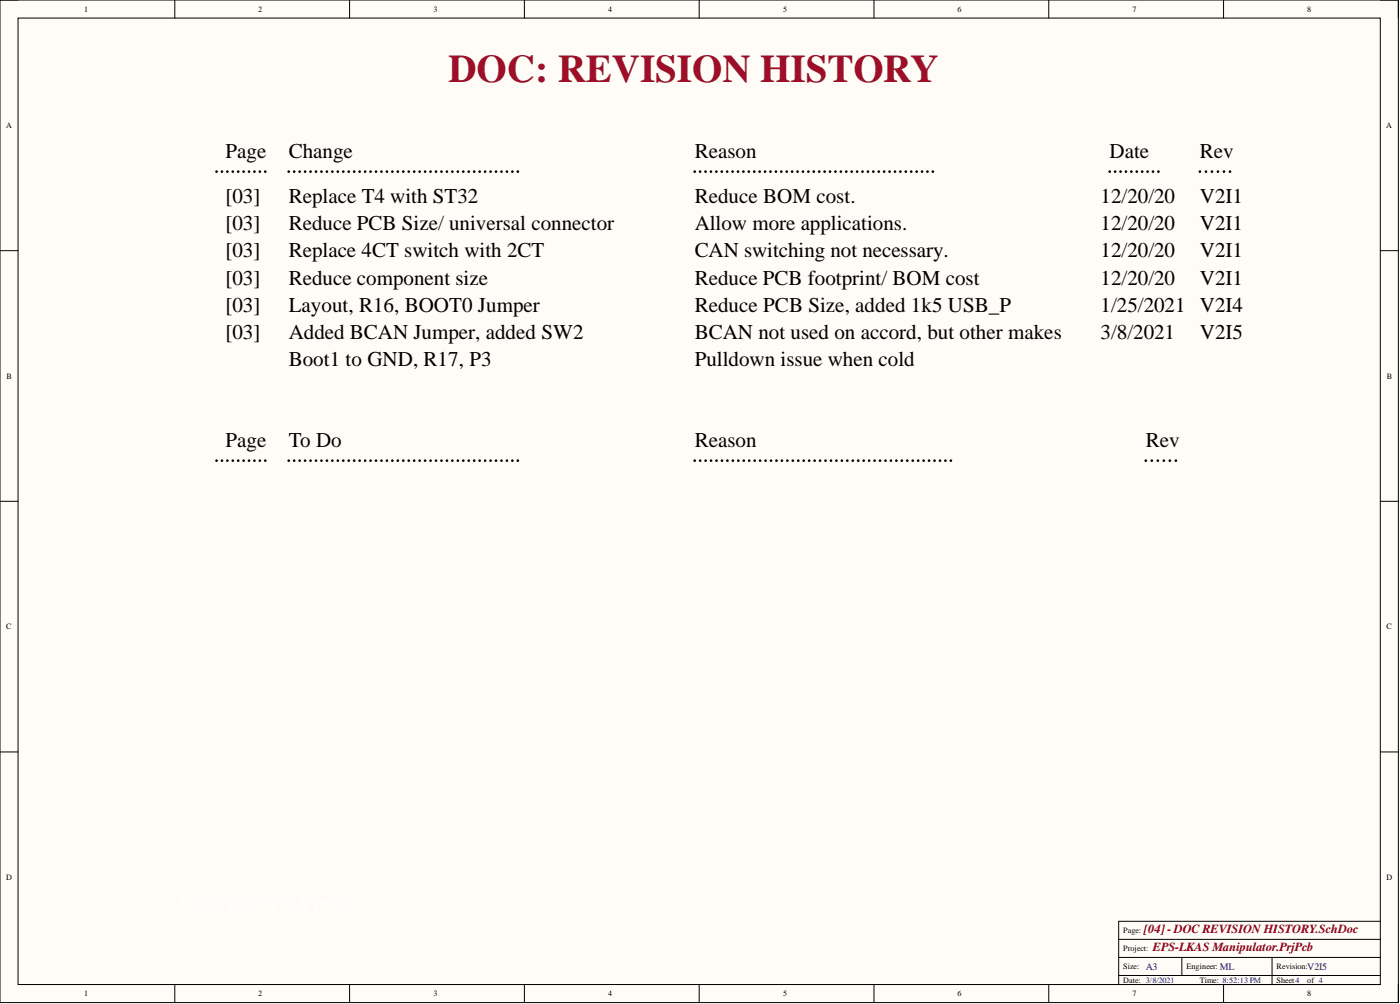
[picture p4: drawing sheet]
<svg xmlns="http://www.w3.org/2000/svg" width="393mm" height="282mm" viewBox="0 0 393 282" stroke-linecap="round" stroke-linejoin="round" font-family="sans-serif">
<defs><g id="words">
<text font-size="11" fill="#9e0e29" x="126" y="23">DOC: REVISION HISTORY</text>
<g font-size="5.9">
<text x="63.4" y="44.4">Page</text>
<text x="81.1" y="44.4">Change</text>
<text x="195.2" y="44.4">Reason</text>
<text x="311.8" y="44.4">Date</text>
<text x="337.1" y="44.4">Rev</text>
<text x="63.4" y="57.1">[03]</text>
<text x="81.1" y="57.1">Replace T4 with ST32</text>
<text x="195.2" y="57.1">Reduce BOM cost.</text>
<text x="309.2" y="57.1">12/20/20</text>
<text x="337.1" y="57.1">V2I1</text>
<text x="63.4" y="64.7">[03]</text>
<text x="81.1" y="64.7">Reduce PCB Size/ universal connector</text>
<text x="195.2" y="64.7">Allow more applications.</text>
<text x="309.2" y="64.7">12/20/20</text>
<text x="337.1" y="64.7">V2I1</text>
<text x="63.4" y="72.3">[03]</text>
<text x="81.1" y="72.3">Replace 4CT switch with 2CT</text>
<text x="195.2" y="72.3">CAN switching not necessary.</text>
<text x="309.2" y="72.3">12/20/20</text>
<text x="337.1" y="72.3">V2I1</text>
<text x="63.4" y="79.9">[03]</text>
<text x="81.1" y="79.9">Reduce component size</text>
<text x="195.2" y="79.9">Reduce PCB footprint/ BOM cost</text>
<text x="309.2" y="79.9">12/20/20</text>
<text x="337.1" y="79.9">V2I1</text>
<text x="63.4" y="87.5">[03]</text>
<text x="81.1" y="87.5">Layout, R16, BOOT0 Jumper</text>
<text x="195.2" y="87.5">Reduce PCB Size, added 1k5 USB_P</text>
<text x="309.2" y="87.5">1/25/2021 V2I4</text>
<text x="63.4" y="95.1">[03]</text>
<text x="81.1" y="95.1">Added BCAN Jumper, added SW2</text>
<text x="195.2" y="95.1">BCAN not used on accord, but other makes</text>
<text x="309.2" y="95.1">3/8/2021</text>
<text x="337.1" y="95.1">V2I5</text>
<text x="81.1" y="102.7">Boot1 to GND, R17, P3</text>
<text x="195.2" y="102.7">Pulldown issue when cold</text>
<text x="63.4" y="125.5">Page</text>
<text x="81.1" y="125.5">To Do</text>
<text x="195.2" y="125.5">Reason</text>
<text x="321.9" y="125.5">Rev</text>
</g>
<g font-size="3.5" fill="#800000">
<text x="321.4" y="261.9">[04]- DOC REVISION HISTORY.SchDoc</text>
<text x="323.9" y="267">EPS-LKAS Manipulator.PrjPcb</text>
</g>
<g font-size="2.8" fill="#000080">
<text x="321.9" y="272.3">A3</text>
<text x="342.7" y="272.3">ML</text>
<text x="367.3" y="272.3">V2I5</text>
</g>
<g font-size="2.3">
<text x="23.7" y="3.3">1</text>
<text x="72.6" y="3.3">2</text>
<text x="121.8" y="3.3">3</text>
<text x="170.8" y="3.3">4</text>
<text x="220" y="3.3">5</text>
<text x="269" y="3.3">6</text>
<text x="318.2" y="3.3">7</text>
<text x="367.3" y="3.3">8</text>
<text x="1.7" y="35.9">A</text>
<text x="389.5" y="35.9">A</text>
<text x="1.9" y="106.3">B</text>
<text x="389.7" y="106.3">B</text>
<text x="1.8" y="176.7">C</text>
<text x="389.6" y="176.7">C</text>
<text x="1.8" y="247.1">D</text>
<text x="389.6" y="247.1">D</text>
<text x="315.6" y="261.9">Page:</text>
<text x="315.6" y="267">Project:</text>
<text x="315.6" y="272.1">Size:</text>
<text x="315.6" y="275.9">Date: 3/8/2021</text>
<text x="333.3" y="272.1">Engineer:</text>
<text x="337.1" y="275.9">Time: 8:52:13 PM</text>
<text x="358.7" y="272.1">Revision:</text>
<text x="358.7" y="275.9">Sheet4</text>
<text x="367.3" y="275.9">of 4</text>
<text x="23.7" y="279.7">1</text>
<text x="72.6" y="279.7">2</text>
<text x="121.8" y="279.7">3</text>
<text x="170.8" y="279.7">4</text>
<text x="220" y="279.7">5</text>
<text x="269" y="279.7">6</text>
<text x="318.2" y="279.7">7</text>
<text x="367.3" y="279.7">8</text>
</g>
</g></defs>
<path d="M0 0h392.9v281.5h-392.9z" fill-rule="evenodd" fill="#fffcf8"/>
<path d="M0 0h392.9v281.5h-392.9z" fill="none" stroke="#000" stroke-width=".28"/>
<path d="M5.1 5.1h382.7v271.3h-382.7z" fill-rule="evenodd" fill="#fffcf8"/>
<g fill="none" stroke="#000" stroke-width=".28">
<path d="M0 0h5.1M5.1 5.1h382.7v271.3h-382.7zM49.1 0v5.1M98.2 0v5.1M147.3 0v5.1M196.4 0v5.1M245.6 0v5.1M294.7 0v5.1M343.8 0v5.1M387.8 0h5.1v5.1M0 70.4h5.1M387.8 70.4h5.1"/>
<path d="M0 140.7h5.1M387.8 140.7h5.1M0 211.1h5.1M387.8 211.1h5.1M387.8 258.7h-73.5v17.7M49.1 276.4v5.1M98.2 276.4v5.1M147.3 276.4v5.1M196.4 276.4v5.1M245.6 276.4v5.1M294.7 276.4v5.1M314.3 268.8h73.5"/>
<path d="M314.3 273.9h73.5M314.3 263.7h73.5M321.9 276.4h65.9M332.1 268.8v5.1M343.8 276.4v5.1M357.4 268.8v7.6M392.9 276.4v5.1"/>
</g>
<g fill="none" stroke="#000" stroke-width=".76">
<path d="M60.8 48.2h.1M62.4 48.2h.1M63.9 48.2h.1M65.4 48.2h.1M66.9 48.2h.1M68.4 48.2h.1M70 48.2h.1M71.5 48.2h.1M73 48.2h.1M74.5 48.2h.1M81.1 48.2h.1M82.6 48.2h.1"/>
<path d="M84.2 48.2h.1M85.7 48.2h.1M87.2 48.2h.1M88.8 48.2h.1M90.3 48.2h.1M91.8 48.2h.1M93.4 48.2h.1M94.9 48.2h.1M96.4 48.2h.1M98 48.2h.1M99.5 48.2h.1M101 48.2h.1"/>
<path d="M102.6 48.2h.1M104.1 48.2h.1M105.6 48.2h.1M107.2 48.2h.1M108.7 48.2h.1M110.2 48.2h.1M111.8 48.2h.1M113.3 48.2h.1M114.8 48.2h.1M116.4 48.2h.1M117.9 48.2h.1M119.4 48.2h.1"/>
<path d="M121 48.2h.1M122.5 48.2h.1M124 48.2h.1M125.6 48.2h.1M127.1 48.2h.1M128.6 48.2h.1M130.2 48.2h.1M131.7 48.2h.1M133.2 48.2h.1M134.8 48.2h.1M136.3 48.2h.1M137.8 48.2h.1"/>
<path d="M139.4 48.2h.1M140.9 48.2h.1M142.4 48.2h.1M144 48.2h.1M145.5 48.2h.1M195.2 48.2h.1M196.7 48.2h.1M198.2 48.2h.1M199.7 48.2h.1M201.3 48.2h.1M202.8 48.2h.1M204.3 48.2h.1"/>
<path d="M205.8 48.2h.1M207.3 48.2h.1M208.9 48.2h.1M210.4 48.2h.1M211.9 48.2h.1M213.4 48.2h.1M214.9 48.2h.1M216.5 48.2h.1M218 48.2h.1M219.5 48.2h.1M221 48.2h.1M222.6 48.2h.1"/>
<path d="M224.1 48.2h.1M225.6 48.2h.1M227.1 48.2h.1M228.6 48.2h.1M230.2 48.2h.1M231.7 48.2h.1M233.2 48.2h.1M234.7 48.2h.1M236.2 48.2h.1M237.8 48.2h.1M239.3 48.2h.1M240.8 48.2h.1"/>
<path d="M242.3 48.2h.1M243.8 48.2h.1M245.4 48.2h.1M246.9 48.2h.1M248.4 48.2h.1M249.9 48.2h.1M251.4 48.2h.1M253 48.2h.1M254.5 48.2h.1M256 48.2h.1M257.5 48.2h.1M259.1 48.2h.1"/>
<path d="M260.6 48.2h.1M262.1 48.2h.1M311.8 48.2h.1M313.3 48.2h.1M314.8 48.2h.1M316.3 48.2h.1M317.9 48.2h.1M319.4 48.2h.1M320.9 48.2h.1M322.4 48.2h.1M323.9 48.2h.1M325.5 48.2h.1"/>
<path d="M337.1 48.2h.1M338.8 48.2h.1M340.5 48.2h.1M342.2 48.2h.1M343.9 48.2h.1M345.6 48.2h.1M60.8 129.3h.1M62.4 129.3h.1M63.9 129.3h.1M65.4 129.3h.1M66.9 129.3h.1M68.4 129.3h.1"/>
<path d="M70 129.3h.1M71.5 129.3h.1M73 129.3h.1M74.5 129.3h.1M81.1 129.3h.1M82.6 129.3h.1M84.2 129.3h.1M85.7 129.3h.1M87.2 129.3h.1M88.8 129.3h.1M90.3 129.3h.1M91.8 129.3h.1"/>
<path d="M93.4 129.3h.1M94.9 129.3h.1M96.4 129.3h.1M98 129.3h.1M99.5 129.3h.1M101 129.3h.1M102.6 129.3h.1M104.1 129.3h.1M105.6 129.3h.1M107.2 129.3h.1M108.7 129.3h.1M110.2 129.3h.1"/>
<path d="M111.8 129.3h.1M113.3 129.3h.1M114.8 129.3h.1M116.4 129.3h.1M117.9 129.3h.1M119.4 129.3h.1M121 129.3h.1M122.5 129.3h.1M124 129.3h.1M125.6 129.3h.1M127.1 129.3h.1M128.6 129.3h.1"/>
<path d="M130.2 129.3h.1M131.7 129.3h.1M133.2 129.3h.1M134.8 129.3h.1M136.3 129.3h.1M137.8 129.3h.1M139.4 129.3h.1M140.9 129.3h.1M142.4 129.3h.1M144 129.3h.1M145.5 129.3h.1M195.2 129.3h.1"/>
<path d="M196.7 129.3h.1M198.2 129.3h.1M199.8 129.3h.1M201.3 129.3h.1M202.8 129.3h.1M204.4 129.3h.1M205.9 129.3h.1M207.4 129.3h.1M209 129.3h.1M210.5 129.3h.1M212 129.3h.1M213.6 129.3h.1"/>
<path d="M215.1 129.3h.1M216.6 129.3h.1M218.1 129.3h.1M219.7 129.3h.1M221.2 129.3h.1M222.7 129.3h.1M224.3 129.3h.1M225.8 129.3h.1M227.3 129.3h.1M228.9 129.3h.1M230.4 129.3h.1M231.9 129.3h.1"/>
<path d="M233.5 129.3h.1M235 129.3h.1M236.5 129.3h.1M238.1 129.3h.1M239.6 129.3h.1M241.1 129.3h.1M242.6 129.3h.1M244.2 129.3h.1M245.7 129.3h.1M247.2 129.3h.1M248.8 129.3h.1M250.3 129.3h.1"/>
<path d="M251.8 129.3h.1M253.4 129.3h.1M254.9 129.3h.1M256.4 129.3h.1M258 129.3h.1M259.5 129.3h.1M261 129.3h.1M262.6 129.3h.1M264.1 129.3h.1M265.6 129.3h.1M267.2 129.3h.1M321.9 129.3h.1"/>
<path d="M323.6 129.3h.1M325.3 129.3h.1M327 129.3h.1M328.7 129.3h.1M330.4 129.3h.1"/>
</g>
<use href="#words"/>
</svg>
